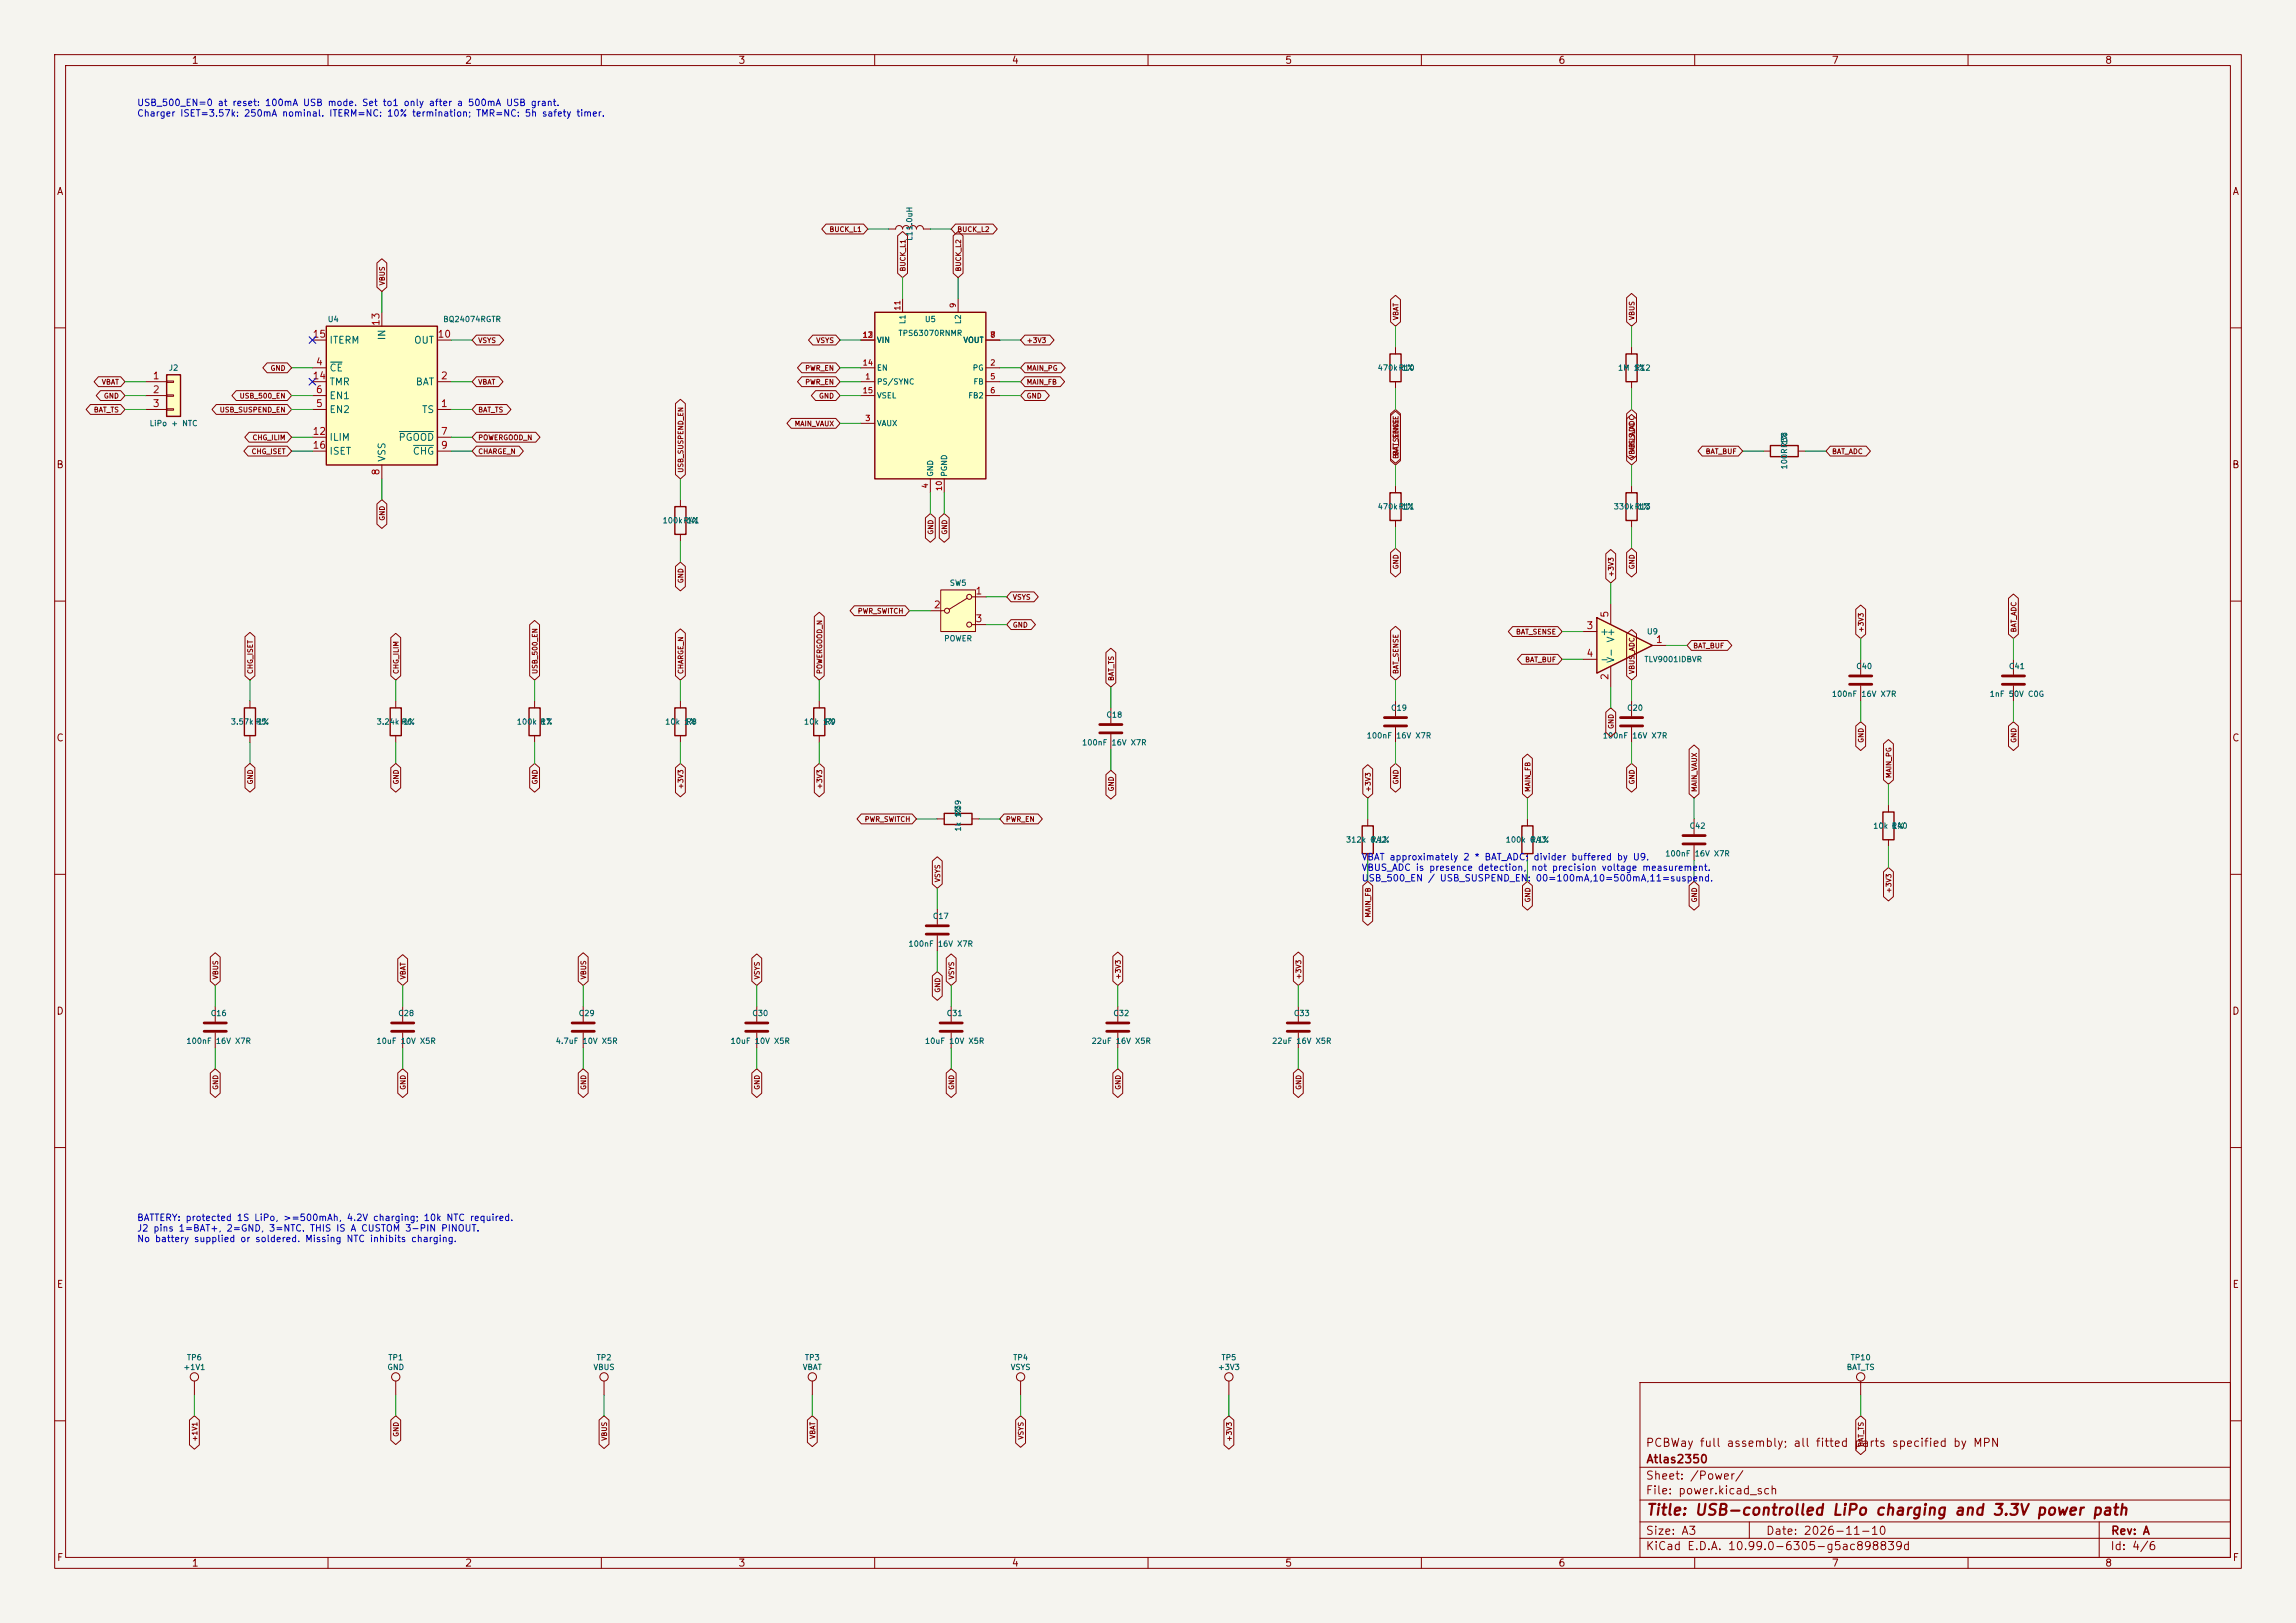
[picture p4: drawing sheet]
<svg xmlns="http://www.w3.org/2000/svg" width="420mm" height="297mm" viewBox="0 0 420 297" stroke-linecap="round" stroke-linejoin="round" font-family="sans-serif">
<defs><g id="words">
<text font-size="2" fill="#840000" x="301" y="277.8">Title: USB-controlled LiPo charging and 3.3V power path</text>
<g font-size="1.5" fill="#840000">
<text x="300.9" y="265.1">PCBWay full assembly; all fitted parts specified by MPN</text>
<text x="301" y="268.1">Atlas2350</text>
<text x="300.9" y="273.8">File: power.kicad_sch</text>
<text x="300.9" y="271.1">Sheet: /Power/</text>
<text x="300.9" y="281.2">Size: A3</text>
<text x="322.9" y="281.2">Date: 2026-11-10</text>
<text x="386" y="281.2">Rev: A</text>
<text x="300.9" y="284">KiCad E.D.A. 10.99.0-6305-g5ac898839d</text>
<text x="385.9" y="284">Id: 4/6</text>
</g>
<g font-size="1.3" fill="#840000">
<text x="35" y="12">1</text>
<text x="85" y="12">2</text>
<text x="135" y="12">3</text>
<text x="185" y="12">4</text>
<text x="235" y="12">5</text>
<text x="285" y="12">6</text>
<text x="335" y="12">7</text>
<text x="385" y="12">8</text>
<text x="10.3" y="36">A</text>
<text x="408.3" y="36">A</text>
<text x="10.2" y="86">B</text>
<text x="408.2" y="86">B</text>
<text x="10.2" y="136">C</text>
<text x="408.2" y="136">C</text>
<text x="10.2" y="186">D</text>
<text x="408.2" y="186">D</text>
<text x="10.3" y="236">E</text>
<text x="408.3" y="236">E</text>
<text x="10.3" y="286">F</text>
<text x="35" y="287">1</text>
<text x="85" y="287">2</text>
<text x="135" y="287">3</text>
<text x="185" y="287">4</text>
<text x="235" y="287">5</text>
<text x="285" y="287">6</text>
<text x="335" y="287">7</text>
<text x="385" y="287">8</text>
<text x="408.3" y="286">F</text>
</g>
<g font-size="1.3" fill="#a90000">
<text x="69.7" y="59.8" transform="rotate(-90 69.7 59.8)">13</text>
<text x="57.1" y="62.1">15</text>
<text x="79.9" y="62.1">10</text>
<text x="27.8" y="69.7">1</text>
<text x="57.1" y="69.7">14</text>
<text x="57.7" y="67.2">4</text>
<text x="80.5" y="69.7">2</text>
<text x="27.8" y="72.3">2</text>
<text x="27.8" y="74.8">3</text>
<text x="57.7" y="74.8">5</text>
<text x="57.7" y="72.3">6</text>
<text x="80.5" y="74.8">1</text>
<text x="57.1" y="79.9">12</text>
<text x="57.1" y="82.4">16</text>
<text x="80.5" y="79.9">7</text>
<text x="80.5" y="82.4">9</text>
<text x="69.7" y="87.1" transform="rotate(-90 69.7 87.1)">8</text>
<text x="170.7" y="111.6">2</text>
<text x="178.3" y="109.1">1</text>
<text x="294.5" y="113.1" transform="rotate(-90 294.5 113.1)">5</text>
<text x="178.3" y="114.2">3</text>
<text x="290.1" y="115.4">3</text>
<text x="302.8" y="118">1</text>
<text x="290.1" y="120.5">4</text>
<text x="294.5" y="124.6" transform="rotate(-90 294.5 124.6)">2</text>
</g>
<g font-size="1.3" fill="#006464">
<text x="60.2" y="63.2">ITERM</text>
<text x="70.8" y="62.4" transform="rotate(-90 70.8 62.4)">IN</text>
<text x="75.6" y="63.2">OUT</text>
<text x="60.2" y="68.3">CE</text>
<text x="60.2" y="70.8">TMR</text>
<text x="75.9" y="70.8">BAT</text>
<text x="60.2" y="75.9">EN2</text>
<text x="60.2" y="73.4">EN1</text>
<text x="77.1" y="75.9">TS</text>
<text x="60.2" y="81">ILIM</text>
<text x="60.2" y="83.5">ISET</text>
<text x="72.8" y="81">PGOOD</text>
<text x="75.4" y="83.5">CHG</text>
<text x="70.8" y="84.6" transform="rotate(-90 70.8 84.6)">VSS</text>
<text x="292.6" y="116.5">+</text>
<text x="292.6" y="121.6">-</text>
<text x="295.6" y="121.4" transform="rotate(-90 295.6 121.4)">V- V+</text>
</g>
<g font-size="1.2" fill="#0000c2">
<text x="25" y="19.7">USB_500_EN=0 at reset: 100mA USB mode. Set to1 only after a 500mA USB grant.</text>
<text x="25" y="21.6">Charger ISET=3.57k: 250mA nominal. ITERM=NC: 10% termination; TMR=NC: 5h safety timer.</text>
<text x="249" y="157.7">VBAT approximately 2 * BAT_ADC;</text>
<text x="249" y="159.7">VBUS_ADC is presence detection,</text>
<text x="249" y="161.6">USB_500_EN / USB_SUSPEND_EN: 00=100mA,10=500mA,11=suspend.</text>
<text x="280" y="159.7">not precision voltage measurement.</text>
<text x="280.4" y="157.7">divider buffered by U9.</text>
<text x="25" y="223.7">BATTERY: protected 1S LiPo, &gt;=500mAh, 4.2V charging; 10k NTC required.</text>
<text x="25" y="225.7">J2 pins 1=BAT+, 2=GND, 3=NTC. THIS IS A CUSTOM 3-PIN PINOUT.</text>
<text x="25" y="227.6">No battery supplied or soldered. Missing NTC inhibits charging.</text>
</g>
<g font-size="1" fill="#006464">
<text x="167.1" y="44.2" transform="rotate(-90 167.1 44.2)">L11.0uH</text>
<text x="59.9" y="59.2">U4</text>
<text x="81" y="59.2">BQ24074RGTR</text>
<text x="165.9" y="59.4" transform="rotate(-90 165.9 59.4)">L1</text>
<text x="169.1" y="59.2">U5</text>
<text x="176" y="59.4" transform="rotate(-90 176 59.4)">L2</text>
<text x="160.3" y="63">VIN</text>
<text x="164.2" y="61.7">TPS63070RNMR</text>
<text x="176.1" y="63">VOUT</text>
<text x="30.8" y="68.1">J2</text>
<text x="160.3" y="70.6">PS/SYNC</text>
<text x="160.3" y="68.1">EN</text>
<text x="177.8" y="68.1">PG</text>
<text x="178" y="70.6">FB</text>
<text x="251.9" y="68.1">470kR10</text>
<text x="256.3" y="68.1">1%</text>
<text x="295.9" y="68.1">1M 1%</text>
<text x="298.9" y="68.1">R12</text>
<text x="160.3" y="73.1">VSEL</text>
<text x="177" y="73.1">FB2</text>
<text x="27.3" y="78.2">LiPo + NTC</text>
<text x="160.3" y="78.2">VAUX</text>
<text x="327.1" y="81.4" transform="rotate(-90 327.1 81.4)">1%</text>
<text x="170.9" y="87.3" transform="rotate(-90 170.9 87.3)">GND</text>
<text x="173.5" y="87.3" transform="rotate(-90 173.5 87.3)">PGND</text>
<text x="327.1" y="86" transform="rotate(-90 327.1 86)">100RR38</text>
<text x="251.9" y="93.5">470kR11</text>
<text x="256.3" y="93.5">1%</text>
<text x="295.1" y="93.5">330kR13</text>
<text x="299.5" y="93.5">1%</text>
<text x="121.1" y="96">100kR41</text>
<text x="125.5" y="96">1%</text>
<text x="173.6" y="107.4">SW5</text>
<text x="172.6" y="117.6">POWER</text>
<text x="301.2" y="116.3">U9</text>
<text x="300.7" y="121.4">TLV9001IDBVR</text>
<text x="339.4" y="122.7">C40</text>
<text x="367.4" y="122.7">C41</text>
<text x="202.3" y="131.6">C18</text>
<text x="254.4" y="130.3">C19</text>
<text x="297.5" y="130.3">C20</text>
<text x="335" y="127.8">100nF</text>
<text x="340.4" y="127.8">16V X7R</text>
<text x="363.9" y="127.8">1nF 50V C0G</text>
<text x="42.1" y="132.8">3.57k R5</text>
<text x="47" y="132.8">1%</text>
<text x="68.8" y="132.8">3.24k R6</text>
<text x="73.7" y="132.8">1%</text>
<text x="94.4" y="132.8">100k R7</text>
<text x="98.9" y="132.8">1%</text>
<text x="121.6" y="132.8">10k 1%</text>
<text x="125.4" y="132.8">R8</text>
<text x="147" y="132.8">10k 1%</text>
<text x="150.8" y="132.8">R9</text>
<text x="197.8" y="136.6">100nF</text>
<text x="203.2" y="136.6">16V X7R</text>
<text x="249.9" y="135.4">100nF</text>
<text x="255.3" y="135.4">16V X7R</text>
<text x="293.1" y="135.4">100nF</text>
<text x="298.5" y="135.4">16V X7R</text>
<text x="176" y="149.4" transform="rotate(-90 176 149.4)">R39</text>
<text x="176" y="152.3" transform="rotate(-90 176 152.3)">1k 1%</text>
<text x="246.1" y="154.4">312k 0.1%</text>
<text x="250.7" y="154.4">R42</text>
<text x="275.3" y="154.4">100k 0.1%</text>
<text x="279.9" y="154.4">R43</text>
<text x="309" y="151.9">C42</text>
<text x="342.6" y="151.9">10k R40</text>
<text x="346" y="151.9">1%</text>
<text x="304.5" y="157">100nF</text>
<text x="309.9" y="157">16V X7R</text>
<text x="166.1" y="173.5">100nF</text>
<text x="170.5" y="168.4">C17</text>
<text x="171.5" y="173.5">16V X7R</text>
<text x="34" y="191.3">100nF</text>
<text x="38.5" y="186.2">C16</text>
<text x="39.4" y="191.3">16V X7R</text>
<text x="68.8" y="191.3">10uF 10V X5R</text>
<text x="72.7" y="186.2">C28</text>
<text x="101.5" y="191.3">4.7uF 10V X5R</text>
<text x="105.8" y="186.2">C29</text>
<text x="133.5" y="191.3">10uF 10V X5R</text>
<text x="137.5" y="186.2">C30</text>
<text x="169.1" y="191.3">10uF 10V X5R</text>
<text x="173.1" y="186.2">C31</text>
<text x="199.6" y="191.3">22uF 16V X5R</text>
<text x="203.6" y="186.2">C32</text>
<text x="232.6" y="191.3">22uF 16V X5R</text>
<text x="236.6" y="186.2">C33</text>
<text x="33.5" y="250.9">+1V1</text>
<text x="34.1" y="249.2">TP6</text>
<text x="70.8" y="250.9">GND</text>
<text x="70.9" y="249.2">TP1</text>
<text x="108.5" y="250.9">VBUS</text>
<text x="109" y="249.2">TP2</text>
<text x="146.8" y="250.9">VBAT</text>
<text x="147.1" y="249.2">TP3</text>
<text x="184.8" y="250.9">VSYS</text>
<text x="185.2" y="249.2">TP4</text>
<text x="222.7" y="250.9">+3V3</text>
<text x="223.3" y="249.2">TP5</text>
<text x="337.7" y="250.9">BAT_TS</text>
<text x="338.4" y="249.2">TP10</text>
</g>
<g font-size="1" fill="#a90000">
<text x="164.9" y="56.9" transform="rotate(-90 164.9 56.9)">11</text>
<text x="175.1" y="56.5" transform="rotate(-90 175.1 56.5)">9</text>
<text x="157.7" y="62">12</text>
<text x="158.6" y="62">3</text>
<text x="181" y="62">7</text>
<text x="181" y="62">8</text>
<text x="157.7" y="67.1">14</text>
<text x="158.2" y="69.7">1</text>
<text x="181" y="67.1">2</text>
<text x="181" y="69.7">5</text>
<text x="157.7" y="72.2">15</text>
<text x="158.2" y="77.3">3</text>
<text x="181" y="72.2">6</text>
<text x="170" y="89.5" transform="rotate(-90 170 89.5)">4</text>
<text x="172.5" y="90" transform="rotate(-90 172.5 90)">10</text>
</g>
<g font-size=".9" fill="#840000">
<text x="151.6" y="42.7">BUCK_L1</text>
<text x="175" y="42.7">BUCK_L2</text>
<text x="70.6" y="52.3" transform="rotate(-90 70.6 52.3)">VBUS</text>
<text x="165.8" y="49.8" transform="rotate(-90 165.8 49.8)">BUCK_L1</text>
<text x="176" y="49.8" transform="rotate(-90 176 49.8)">BUCK_L2</text>
<text x="256" y="58.7" transform="rotate(-90 256 58.7)">VBAT</text>
<text x="299.2" y="58.7" transform="rotate(-90 299.2 58.7)">VBUS</text>
<text x="87.4" y="63">VSYS</text>
<text x="149.2" y="63">VSYS</text>
<text x="187.7" y="63">+3V3</text>
<text x="18.5" y="70.6">VBAT</text>
<text x="49.4" y="68.1">GND</text>
<text x="87.4" y="70.6">VBAT</text>
<text x="147.2" y="70.6">PWR_EN</text>
<text x="147.2" y="68.1">PWR_EN</text>
<text x="187.7" y="68.1">MAIN_PG</text>
<text x="187.7" y="70.6">MAIN_FB</text>
<text x="17.1" y="75.7">BAT_TS</text>
<text x="18.9" y="73.1">GND</text>
<text x="40.1" y="75.7">USB_SUSPEND_EN</text>
<text x="43.7" y="73.1">USB_500_EN</text>
<text x="87.4" y="75.7">BAT_TS</text>
<text x="149.7" y="73.1">GND</text>
<text x="187.7" y="73.1">GND</text>
<text x="45.9" y="83.3">CHG_ISET</text>
<text x="46.1" y="80.8">CHG_ILIM</text>
<text x="87.4" y="83.3">CHARGE_N</text>
<text x="87.4" y="80.8">POWERGOOD_N</text>
<text x="145.3" y="78.2">MAIN_VAUX</text>
<text x="256" y="83.5" transform="rotate(-90 256 83.5)">BAT_SENSE</text>
<text x="299.2" y="82.9" transform="rotate(-90 299.2 82.9)">VBUS_ADC</text>
<text x="311.9" y="83.3">BAT_BUF</text>
<text x="335" y="83.3">BAT_ADC</text>
<text x="125.2" y="86.6" transform="rotate(-90 125.2 86.6)">USB_SUSPEND_EN</text>
<text x="299.2" y="84.1" transform="rotate(-90 299.2 84.1)">VBUS_ADC</text>
<text x="70.6" y="95.4" transform="rotate(-90 70.6 95.4)">GND</text>
<text x="170.9" y="97.9" transform="rotate(-90 170.9 97.9)">GND</text>
<text x="173.5" y="97.9" transform="rotate(-90 173.5 97.9)">GND</text>
<text x="125.2" y="106.8" transform="rotate(-90 125.2 106.8)">GND</text>
<text x="256" y="104.3" transform="rotate(-90 256 104.3)">GND</text>
<text x="295.4" y="105.7" transform="rotate(-90 295.4 105.7)">+3V3</text>
<text x="299.2" y="104.3" transform="rotate(-90 299.2 104.3)">GND</text>
<text x="156.8" y="112.5">PWR_SWITCH</text>
<text x="185.2" y="110">VSYS</text>
<text x="185.2" y="115">GND</text>
<text x="277.2" y="116.3">BAT_SENSE</text>
<text x="309.6" y="118.9">BAT_BUF</text>
<text x="341.1" y="115.8" transform="rotate(-90 341.1 115.8)">+3V3</text>
<text x="369" y="115.8" transform="rotate(-90 369 115.8)">BAT_ADC</text>
<text x="46.5" y="123.4" transform="rotate(-90 46.5 123.4)">CHG_ISET</text>
<text x="73.1" y="123.4" transform="rotate(-90 73.1 123.4)">CHG_ILIM</text>
<text x="98.5" y="123.4" transform="rotate(-90 98.5 123.4)">USB_500_EN</text>
<text x="125.2" y="123.4" transform="rotate(-90 125.2 123.4)">CHARGE_N</text>
<text x="150.6" y="123.4" transform="rotate(-90 150.6 123.4)">POWERGOOD_N</text>
<text x="203.9" y="124.7" transform="rotate(-90 203.9 124.7)">BAT_TS</text>
<text x="256" y="123.4" transform="rotate(-90 256 123.4)">BAT_SENSE</text>
<text x="278.9" y="121.4">BAT_BUF</text>
<text x="299.2" y="123.4" transform="rotate(-90 299.2 123.4)">VBUS_ADC</text>
<text x="295.4" y="133.5" transform="rotate(-90 295.4 133.5)">GND</text>
<text x="341.1" y="136" transform="rotate(-90 341.1 136)">GND</text>
<text x="369" y="136" transform="rotate(-90 369 136)">GND</text>
<text x="46.5" y="143.6" transform="rotate(-90 46.5 143.6)">GND</text>
<text x="73.1" y="143.6" transform="rotate(-90 73.1 143.6)">GND</text>
<text x="98.5" y="143.6" transform="rotate(-90 98.5 143.6)">GND</text>
<text x="256" y="143.6" transform="rotate(-90 256 143.6)">GND</text>
<text x="299.2" y="143.6" transform="rotate(-90 299.2 143.6)">GND</text>
<text x="346.2" y="142.5" transform="rotate(-90 346.2 142.5)">MAIN_PG</text>
<text x="125.2" y="144.5" transform="rotate(-90 125.2 144.5)">+3V3</text>
<text x="150.6" y="144.5" transform="rotate(-90 150.6 144.5)">+3V3</text>
<text x="203.9" y="144.9" transform="rotate(-90 203.9 144.9)">GND</text>
<text x="250.9" y="145" transform="rotate(-90 250.9 145)">+3V3</text>
<text x="280.1" y="145" transform="rotate(-90 280.1 145)">MAIN_FB</text>
<text x="310.6" y="145" transform="rotate(-90 310.6 145)">MAIN_VAUX</text>
<text x="158.1" y="150.6">PWR_SWITCH</text>
<text x="183.9" y="150.6">PWR_EN</text>
<text x="172.2" y="161.5" transform="rotate(-90 172.2 161.5)">VSYS</text>
<text x="280.1" y="165.2" transform="rotate(-90 280.1 165.2)">GND</text>
<text x="310.6" y="165.2" transform="rotate(-90 310.6 165.2)">GND</text>
<text x="346.2" y="163.6" transform="rotate(-90 346.2 163.6)">+3V3</text>
<text x="250.9" y="168" transform="rotate(-90 250.9 168)">MAIN_FB</text>
<text x="40.1" y="179.3" transform="rotate(-90 40.1 179.3)">VBUS</text>
<text x="74.4" y="179.3" transform="rotate(-90 74.4 179.3)">VBAT</text>
<text x="107.4" y="179.3" transform="rotate(-90 107.4 179.3)">VBUS</text>
<text x="139.2" y="179.3" transform="rotate(-90 139.2 179.3)">VSYS</text>
<text x="174.7" y="179.3" transform="rotate(-90 174.7 179.3)">VSYS</text>
<text x="205.2" y="179.3" transform="rotate(-90 205.2 179.3)">+3V3</text>
<text x="238.2" y="179.3" transform="rotate(-90 238.2 179.3)">+3V3</text>
<text x="172.2" y="181.7" transform="rotate(-90 172.2 181.7)">GND</text>
<text x="40.1" y="199.5" transform="rotate(-90 40.1 199.5)">GND</text>
<text x="74.4" y="199.5" transform="rotate(-90 74.4 199.5)">GND</text>
<text x="107.4" y="199.5" transform="rotate(-90 107.4 199.5)">GND</text>
<text x="139.2" y="199.5" transform="rotate(-90 139.2 199.5)">GND</text>
<text x="174.7" y="199.5" transform="rotate(-90 174.7 199.5)">GND</text>
<text x="205.2" y="199.5" transform="rotate(-90 205.2 199.5)">GND</text>
<text x="238.2" y="199.5" transform="rotate(-90 238.2 199.5)">GND</text>
<text x="36.3" y="263.9" transform="rotate(-90 36.3 263.9)">+1V1</text>
<text x="73.1" y="263" transform="rotate(-90 73.1 263)">GND</text>
<text x="111.2" y="263.8" transform="rotate(-90 111.2 263.8)">VBUS</text>
<text x="149.3" y="263.4" transform="rotate(-90 149.3 263.4)">VBAT</text>
<text x="187.4" y="263.5" transform="rotate(-90 187.4 263.5)">VSYS</text>
<text x="225.5" y="263.9" transform="rotate(-90 225.5 263.9)">+3V3</text>
<text x="341.1" y="264.9" transform="rotate(-90 341.1 264.9)">BAT_TS</text>
</g>
</g></defs>
<path d="M0 0h420v297h-420z" fill="#f5f4ef" stroke="#f5f4ef" stroke-width=".18"/>
<g fill="none" stroke="#840000" stroke-width=".18">
<path d="M10 10h400v277h-400zM12 12h396v273h-396zM60 10v2M110 10v2M160 10v2M210 10v2M260 10v2M310 10v2M360 10v2M10 60h2M408 60h2M10 110h2"/>
<path d="M408 110h2M10 160h2M408 160h2M10 210h2M408 210h2M300 253h108v32h-108zM10 260h2M300 278.5h108M300 274.5h108M300 268.5h108M320 278.5v3M384 278.5v6.5"/>
<path d="M408 260h2M60 285v2M110 285v2M160 285v2M210 285v2M260 285v2M300 281.5h108M310 285v2M360 285v2"/>
</g>
<path d="M30.5 68.6h2.5v7.6h-2.5z" fill="#ffffc2"/>
<path d="M30.5 68.6h2.5v7.6h-2.5zM323.8 81.5h5.1v2.1h-5.1z" fill="none" stroke="#840000" stroke-width=".25"/>
<path d="M26.7 69.9h3.8M26.7 72.4h3.8M26.7 74.9h3.8M30.5 69.7h1.2v.3h-1.2zM30.5 72.3h1.2v.2h-1.2zM30.5 74.8h1.2v.3h-1.2zM322.6 82.6h1.2M328.9 82.6h1.3M340.4 120.7v2.7M340.4 125.5v2.8" fill="none" stroke="#840000" stroke-width=".18"/>
<path d="M338.3 123.7h4.1M338.3 125.2h4.1" fill="none" stroke="#840000" stroke-width=".51"/>
<path d="M292.1 113l10.2 5.1-10.2 5.1z" fill="#ffffc2"/>
<path d="M254.3 64.8h2v5.1h-2zM297.4 64.8h2.1v5.1h-2.1zM254.3 90.2h2v5.1h-2zM297.4 90.2h2.1v5.1h-2.1zM292.1 113l10.2 5.1-10.2 5.1zM172.7 148.8h5.1v2.1h-5.1zM249.2 151.1h2v5.1h-2zM278.4 151.1h2v5.1h-2zM344.4 148.6h2.1v5.1h-2.1z" fill="none" stroke="#840000" stroke-width=".25"/>
<g fill="none" stroke="#840000" stroke-width=".18">
<path d="M255.3 63.5v1.3M255.3 69.9v1.2M298.4 63.5v1.3M298.4 69.9v1.2M255.3 88.9v1.3M255.3 95.3v1.2M298.4 88.9v1.3M298.4 95.3v1.2M289.6 115.6h2.5M294.6 110.5v3.8M302.3 118.1h2.5M203.2 129.5v2.8"/>
<path d="M203.2 134.4v2.8M255.3 128.3v2.8M255.3 133.1v2.8M289.6 120.7h2.5M294.6 121.9v3.8M298.4 128.3v2.8M298.4 133.1v2.8M368.3 120.7v2.7M368.3 125.5v2.8M171.4 149.9h1.3M177.8 149.9h1.3M250.2 149.9v1.2"/>
<path d="M250.2 156.2v1.3M279.4 149.9v1.2M279.4 156.2v1.3M345.4 147.3v1.3M345.4 153.7v1.2"/>
</g>
<path d="M201.2 132.6h4M201.2 134.1h4M253.2 131.3h4.1M253.2 132.8h4.1M296.4 131.3h4.1M296.4 132.8h4.1M366.3 123.7h4M366.3 125.2h4" fill="none" stroke="#840000" stroke-width=".51"/>
<path d="M172.1 108h6.3v7.6h-6.3z" fill="#ffffc2"/>
<g fill="none" stroke="#840000" stroke-width=".18">
<path d="M170.2 111.8h2.5M172.1 108h6.3v7.6h-6.3zM176.9 109.5l-3.3 2M177.8 109.2h2.5M177.8 114.3h2.5"/>
<circle cx="173.2" cy="111.8" r=".46"/>
<circle cx="177.3" cy="114.3" r=".46"/>
<circle cx="177.3" cy="109.2" r=".46"/>
</g>
<path d="M160 57.2h20.3v30.4h-20.3z" fill="#ffffc2"/>
<path d="M160 57.2h20.3v30.4h-20.3zM123.4 92.7h2.1v5.1h-2.1zM71.4 129.5h2v5.1h-2zM96.8 129.5h2v5.1h-2zM123.4 129.5h2.1v5.1h-2.1zM148.8 129.5h2.1v5.1h-2.1z" fill="none" stroke="#840000" stroke-width=".25"/>
<g fill="none" stroke="#840000" stroke-width=".18">
<path d="M162.6 41.9h1.2a.64 .64 0 0 1 .7-.6 .64 .64 0 0 1 .6 .6 .64 .64 0 0 1 .6-.6 .64 .64 0 0 1 .7 .6 .64 .64 0 0 1 .6-.6 .64 .64 0 0 1 .6 .6 .64 .64 0 0 1 .7-.6 .64 .64 0 0 1 .6 .6h1.3M165.1 54.6v2.6M175.3 54.6v2.6M157.5 69.9h2.5M157.5 67.3h2.5M157.5 77.5h2.5M157.5 72.4h2.5M157.5 62.2h2.5M180.3 69.9h2.6M180.3 67.3h2.6M180.3 72.4h2.6M180.3 62.2h2.6"/>
<path d="M124.5 91.4v1.3M124.5 97.8v1.3M170.2 87.6v2.6M172.7 87.6v2.6M72.4 128.3v1.2M72.4 134.6v1.3M97.8 128.3v1.2M97.8 134.6v1.3M124.5 128.3v1.2M124.5 134.6v1.3M149.9 128.3v1.2M149.9 134.6v1.3"/>
<path d="M309.9 149.9v2.8M309.9 154.7v2.8M171.4 166.4v2.8M171.4 171.2v2.8M73.7 184.2v2.7M73.7 189v2.8M106.7 184.2v2.7M106.7 189v2.8M138.4 184.2v2.7M138.4 189v2.8M174 184.2v2.7M174 189v2.8"/>
<path d="M204.5 184.2v2.7M204.5 189v2.8M237.5 184.2v2.7M237.5 189v2.8M35.6 252.7v2.6M72.4 252.7v2.6M110.5 252.7v2.6M148.6 252.7v2.6M186.7 252.7v2.6M224.8 252.7v2.6M340.4 252.7v2.6"/>
<circle cx="35.6" cy="252" r=".76"/>
<circle cx="72.4" cy="252" r=".76"/>
<circle cx="110.5" cy="252" r=".76"/>
<circle cx="148.6" cy="252" r=".76"/>
<circle cx="186.7" cy="252" r=".76"/>
<circle cx="224.8" cy="252" r=".76"/>
<circle cx="340.4" cy="252" r=".76"/>
</g>
<g fill="none" stroke="#840000" stroke-width=".51">
<path d="M307.8 152.9h4.1M307.8 154.4h4.1M169.4 169.4h4.1M169.4 170.9h4.1M71.6 187.2h4.1M71.6 188.7h4.1M104.6 187.2h4.1M104.6 188.7h4.1M136.4 187.2h4.1M136.4 188.7h4.1M172 187.2h4M172 188.7h4"/>
<path d="M202.4 187.2h4.1M202.4 188.7h4.1M235.5 187.2h4M235.5 188.7h4"/>
</g>
<path d="M59.7 59.7h20.3v25.4h-20.3z" fill="#ffffc2"/>
<path d="M59.7 59.7h20.3v25.4h-20.3zM44.7 129.5h2v5.1h-2z" fill="none" stroke="#840000" stroke-width=".25"/>
<g fill="none" stroke="#840000" stroke-width=".18">
<path d="M68.9 48.1l.9-.8 1 .8v4.5l-1 .7-.9-.7zM69.8 57.2v2.5M151.1 41h6.9l.7 .9-.7 .9h-6.9l-.8-.9zM164.2 43.2l.9-.8 .9 .8v6.8l-.9 .8-.9-.8zM174.4 43.2l.9-.8 .9 .8v6.8l-.9 .8-.9-.8zM174.8 41h6.8l.8 .9-.8 .9h-6.8l-.8-.9zM254.4 54.8l.9-.8 .9 .8v4.1l-.9 .8-.9-.8zM297.5 54.5l.9-.8 1 .8v4.4l-1 .8-.9-.8zM16.5 74h5.6l.8 .9-.8 .9h-5.6l-.7-.9zM18 68.9h4.1l.8 1-.8 .9h-4.1l-.8-.9zM18.4 71.5h3.7l.8 .9-.8 .9h-3.7l-.8-.9zM39.6 74h13l.7 .9-.7 .9h-13l-.8-.9z"/>
<path d="M43.2 71.5h9.4l.7 .9-.7 .9h-9.4l-.8-.9zM45.6 79.1h7l.7 .9-.7 .9h-7l-.8-.9zM48.9 66.4h3.7l.7 .9-.7 .9h-3.7l-.8-.9zM57.1 74.9h2.6M57.1 69.9h2.6M57.1 67.3h2.6M57.1 72.4h2.6M57.1 62.2h2.6M80 74.9h2.5M80 69.9h2.5M80 62.2h2.5M87.1 68.9h4.1l.8 1-.8 .9h-4.1l-.7-.9z"/>
<path d="M87.1 61.3h4.2l.8 .9-.8 .9h-4.2l-.7-.9zM87.1 74h5.6l.8 .9-.8 .9h-5.6l-.7-.9zM87.1 79.1h10.9l.8 .9-.8 .9h-10.9l-.7-.9zM123.6 73.9l.9-.8 .9 .8v12.9l-.9 .8-.9-.8zM144.7 76.6h8.2l.8 .9-.8 .9h-8.2l-.8-.9zM146.7 68.9h6.2l.8 1-.8 .9h-6.2l-.8-.9zM146.7 66.4h6.2l.8 .9-.8 .9h-6.2l-.8-.9zM148.7 61.3h4.2l.8 .9-.8 .9h-4.2l-.8-.9zM149.2 71.5h3.7l.8 .9-.8 .9h-3.7l-.8-.9zM187.5 66.4h6.6l.8 .9-.8 .9h-6.6l-.8-.9zM187.5 68.9h6.5l.7 1-.7 .9h-6.5l-.8-.9zM187.5 61.3h4.5l.8 .9-.8 .9h-4.5l-.8-.9z"/>
<path d="M187.5 71.5h3.7l.8 .9-.8 .9h-3.7l-.8-.9zM254.4 75.7l.9-.8 .9 .8v8.3l-.9 .8-.9-.8zM254.4 76l.9-.8 .9 .8v8.3l-.9 .8-.9-.8zM297.5 75.7l.9-.8 1 .8v7.7l-1 .8-.9-.8zM297.5 76.6l.9-.8 1 .8v7.7l-1 .8-.9-.8zM45.4 81.6h7.2l.7 1-.7 .9h-7.2l-.8-.9zM57.1 80h2.6M57.1 82.6h2.6M68.9 92.2l.9-.8 1 .8v3.7l-1 .8-.9-.8zM69.8 85.1v2.5M80 80h2.5M80 82.6h2.5"/>
<path d="M87.1 81.6h7.9l.7 1-.7 .9h-7.9l-.7-.9zM169.3 94.8l.9-.8 .9 .8v3.7l-.9 .7-.9-.7zM171.8 94.8l.9-.8 .9 .8v3.7l-.9 .7-.9-.7zM311.4 81.6h6.6l.8 1-.8 .9h-6.6l-.8-.9zM334.8 81.6h6.6l.7 1-.7 .9h-6.6l-.8-.9zM44.8 116.5l.9-.8 .9 .8v7.2l-.9 .8-.9-.8zM71.5 116.7l.9-.8 .9 .8v7l-.9 .8-.9-.8zM96.9 114.3l.9-.8 .9 .8v9.4l-.9 .8-.9-.8zM123.6 115.9l.9-.8 .9 .8v7.8l-.9 .8-.9-.8zM123.6 103.7l.9-.8 .9 .8v3.6l-.9 .8-.9-.8zM149 112.8l.9-.8 .9 .8v10.9l-.9 .8-.9-.8zM156.3 110.9h9.3l.8 .9-.8 .9h-9.3l-.8-.9z"/>
<path d="M184.9 113.4h3.7l.8 .9-.8 .9h-3.7l-.8-.9zM184.9 108.3h4.2l.8 .9-.8 .9h-4.2l-.8-.9zM202.3 119.4l.9-.8 .9 .8v5.5l-.9 .8-.9-.8zM254.4 115.4l.9-.8 .9 .8v8.3l-.9 .8-.9-.8zM254.4 101.1l.9-.8 .9 .8v3.7l-.9 .8-.9-.8zM276.7 114.7h8.3l.7 .9-.7 .9h-8.3l-.8-.9zM278.4 119.7h6.6l.7 1-.7 .9h-6.6l-.8-.9zM293.7 101.3l.9-.7 .9 .7v4.6l-.9 .8-.9-.8zM297.5 101.1l.9-.8 1 .8v3.7l-1 .8-.9-.8zM297.5 116l.9-.8 1 .8v7.7l-1 .8-.9-.8zM309.4 117.2h6.6l.8 .9-.8 .9h-6.6l-.8-.9zM339.5 111.5l.9-.8 .9 .8v4.6l-.9 .7-.9-.7z"/>
<path d="M367.4 109.5l.9-.8 .9 .8v6.6l-.9 .7-.9-.7zM45.7 128.3v1.2M45.7 134.6v1.3M278.5 138.8l.9-.8 .9 .8v6.5l-.9 .8-.9-.8zM293.7 130.3l.9-.8 .9 .8v3.7l-.9 .8-.9-.8zM309 137.1l.9-.8 .9 .8v8.2l-.9 .8-.9-.8zM339.5 132.9l.9-.8 .9 .8v3.7l-.9 .7-.9-.7zM344.5 136.1l.9-.8 .9 .8v6.6l-.9 .8-.9-.8zM367.4 132.9l.9-.8 .9 .8v3.7l-.9 .7-.9-.7zM44.8 140.5l.9-.8 .9 .8v3.7l-.9 .8-.9-.8zM71.5 140.5l.9-.8 .9 .8v3.7l-.9 .8-.9-.8zM96.9 140.5l.9-.8 .9 .8v3.7l-.9 .8-.9-.8z"/>
<path d="M123.6 140.5l.9-.8 .9 .8v4.5l-.9 .8-.9-.8zM149 140.5l.9-.8 .9 .8v4.5l-.9 .8-.9-.8zM157.5 149h9.4l.7 .9-.7 .9h-9.4l-.7-.9zM170.5 157.6l.9-.8 1 .8v4.2l-1 .8-.9-.8zM183.7 149h6.2l.8 .9-.8 .9h-6.2l-.8-.9zM202.3 141.8l.9-.8 .9 .8v3.6l-.9 .8-.9-.8zM249.3 140.7l.9-.8 .9 .8v4.6l-.9 .8-.9-.8zM254.4 140.5l.9-.8 .9 .8v3.7l-.9 .8-.9-.8zM297.5 140.5l.9-.8 1 .8v3.7l-1 .8-.9-.8zM344.5 159.5l.9-.7 .9 .7v4.6l-.9 .8-.9-.8zM38.5 175.1l.9-.8 .9 .8v4.5l-.9 .7-.9-.7zM72.8 175.5l.9-.8 .9 .8v4.1l-.9 .7-.9-.7z"/>
<path d="M105.8 175.1l.9-.8 .9 .8v4.5l-.9 .7-.9-.7zM137.5 175.4l.9-.8 .9 .8v4.2l-.9 .7-.9-.7zM170.5 178.6l.9-.8 1 .8v3.7l-1 .8-.9-.8zM173.1 175.4l.9-.8 .9 .8v4.2l-.9 .7-.9-.7zM203.6 175l.9-.8 .9 .8v4.6l-.9 .7-.9-.7zM236.6 175l.9-.8 .9 .8v4.6l-.9 .7-.9-.7zM249.3 162.1l.9-.8 .9 .8v6.5l-.9 .7-.9-.7zM278.5 162.1l.9-.8 .9 .8v3.7l-.9 .8-.9-.8zM309 162.1l.9-.8 .9 .8v3.7l-.9 .8-.9-.8zM38.5 196.4l.9-.8 .9 .8v3.7l-.9 .7-.9-.7zM39.4 184.2v2.7M39.4 189v2.8"/>
<path d="M72.8 196.4l.9-.8 .9 .8v3.7l-.9 .7-.9-.7zM105.8 196.4l.9-.8 .9 .8v3.7l-.9 .7-.9-.7zM137.5 196.4l.9-.8 .9 .8v3.7l-.9 .7-.9-.7zM173.1 196.4l.9-.8 .9 .8v3.7l-.9 .7-.9-.7zM203.6 196.4l.9-.8 .9 .8v3.7l-.9 .7-.9-.7zM236.6 196.4l.9-.8 .9 .8v3.7l-.9 .7-.9-.7zM34.7 259.9l.9-.8 .9 .8v4.5l-.9 .8-.9-.8zM71.5 259.9l.9-.8 .9 .8v3.7l-.9 .7-.9-.7zM109.6 259.9l.9-.8 .9 .8v4.4l-.9 .8-.9-.8zM147.7 259.9l.9-.8 .9 .8v4l-.9 .8-.9-.8zM185.8 259.9l.9-.8 .9 .8v4.2l-.9 .8-.9-.8zM223.9 259.9l.9-.8 .9 .8v4.5l-.9 .8-.9-.8z"/>
<path d="M339.5 259.9l.9-.8 .9 .8v5.5l-.9 .8-.9-.8z"/>
</g>
<path d="M60.4 66.3h2.2M73.1 79h6.2M75.7 81.5h3.6" fill="none" stroke="#006464" stroke-width=".18"/>
<path d="M37.3 187.2h4.1M37.3 188.7h4.1" fill="none" stroke="#840000" stroke-width=".51"/>
<g fill="none" stroke="#009600" stroke-width=".18">
<path d="M69.8 53.3v3.9M158.7 41.9h3.9M165.1 50.8v3.8M170.2 41.9h3.8M175.3 50.8v3.8M255.3 59.7v3.8M298.4 59.7v3.8M22.9 74.9h3.8M22.9 72.4h3.8M22.9 69.9h3.8M53.3 67.3h3.8M53.3 74.9h3.8"/>
<path d="M53.3 72.4h3.8M82.5 62.2h3.9M82.5 74.9h3.9M82.5 69.9h3.9M153.7 62.2h3.8M153.7 77.5h3.8M153.7 67.3h3.8M153.7 72.4h3.8M153.7 69.9h3.8M182.9 62.2h3.8M182.9 67.3h3.8M182.9 72.4h3.8"/>
<path d="M182.9 69.9h3.8M255.3 71.1v3.8M298.4 71.1v3.8M53.3 82.6h3.8M53.3 80h3.8M69.8 87.6v3.8M82.5 82.6h3.9M82.5 80h3.9M124.5 87.6v3.8M124.5 99.1v3.8M170.2 90.2v3.8M172.7 90.2v3.8"/>
<path d="M255.3 85.1v3.8M255.3 96.5v3.8M298.4 85.1v3.8M298.4 96.5v3.8M318.8 82.6h3.8M330.2 82.6h3.8M166.4 111.8h3.8M180.3 109.2h3.8M180.3 114.3h3.8M285.7 115.6h3.9M294.6 106.7v3.8M304.8 118.1h3.8"/>
<path d="M340.4 116.8v3.9M368.3 116.8v3.9M45.7 124.5v3.8M45.7 135.9v3.8M72.4 124.5v3.8M72.4 135.9v3.8M97.8 124.5v3.8M97.8 135.9v3.8M124.5 124.5v3.8M124.5 135.9v3.8M149.9 124.5v3.8M149.9 135.9v3.8"/>
<path d="M203.2 125.7v3.8M203.2 137.2v3.8M255.3 124.5v3.8M255.3 135.9v3.8M285.7 120.7h3.9M294.6 125.7v3.8M298.4 124.5v3.8M298.4 135.9v3.8M340.4 128.3v3.8M368.3 128.3v3.8M167.6 149.9h3.8M179.1 149.9h3.8"/>
<path d="M250.2 146.1v3.8M250.2 157.5v3.8M279.4 146.1v3.8M279.4 157.5v3.8M309.9 146.1v3.8M309.9 157.5v3.8M345.4 143.5v3.8M345.4 154.9v3.9M171.4 162.6v3.8M171.4 174v3.8M39.4 180.3v3.9M39.4 191.8v3.8"/>
<path d="M73.7 180.3v3.9M73.7 191.8v3.8M106.7 180.3v3.9M106.7 191.8v3.8M138.4 180.3v3.9M138.4 191.8v3.8M174 180.3v3.9M174 191.8v3.8M204.5 180.3v3.9M204.5 191.8v3.8M237.5 180.3v3.9M237.5 191.8v3.8"/>
<path d="M35.6 255.3v3.8M72.4 255.3v3.8M110.5 255.3v3.8M148.6 255.3v3.8M186.7 255.3v3.8M224.8 255.3v3.8M340.4 255.3v3.8"/>
</g>
<path d="M56.5 61.6l1.3 1.2M56.5 69.2l1.3 1.3M57.8 61.6l-1.3 1.2M57.8 69.2l-1.3 1.3" fill="none" stroke="#000084" stroke-width=".18"/>
<use href="#words"/>
</svg>
